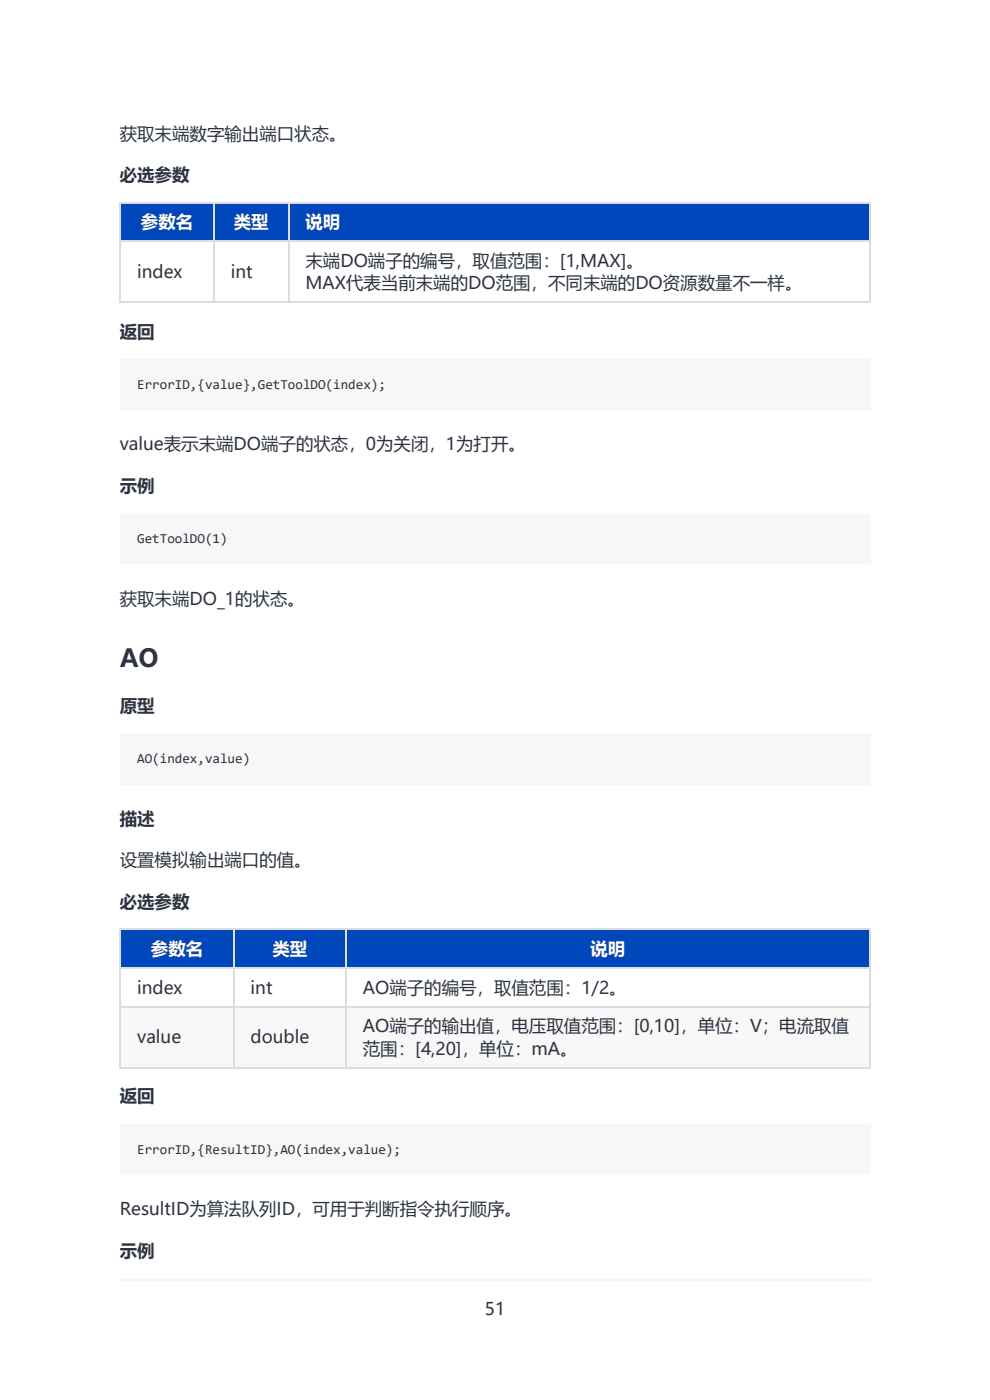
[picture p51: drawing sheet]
<svg xmlns="http://www.w3.org/2000/svg" width="210mm" height="297mm" viewBox="0 0 210 297" stroke-linecap="round" stroke-linejoin="round" font-family="sans-serif">
<defs><g id="words">
<text font-size="5.3" fill="#2d3440" x="25.4" y="141.5">AO</text>
<g font-size="3.7" fill="#2d3440">
<text x="25.4" y="29.6">获取末端数字输出端口状态。</text>
<text x="25.4" y="38.3">必选参数</text>
<text x="29.1" y="59">index</text>
<text x="48.9" y="59">int</text>
<text x="64.8" y="56.6">末端DO端子的编号，取值范围：[1,MAX]。</text>
<text x="64.8" y="61.4">MAX代表当前末端的DO范围，不同末端的DO资源数量不一样。</text>
<text x="25.4" y="71.7">返回</text>
<text x="25.4" y="95.5">value表示末端DO端子的状态，0为关闭，1为打开。</text>
<text x="25.4" y="104.5">示例</text>
<text x="25.4" y="128.3">获取末端DO_1的状态。</text>
<text x="25.4" y="151">原型</text>
<text x="25.4" y="175.1">描述</text>
<text x="25.4" y="183.8">设置模拟输出端口的值。</text>
<text x="25.4" y="192.5">必选参数</text>
<text x="29.1" y="210.8">index</text>
<text x="53.2" y="210.8">int</text>
<text x="77" y="210.8">AO端子的编号，取值范围：1/2。</text>
<text x="29.1" y="221.4">value</text>
<text x="53.2" y="221.4">double</text>
<text x="77" y="219">AO端子的输出值，电压取值范围：[0,10]，单位：V；电流取值</text>
<text x="77" y="223.7">范围：[4,20]，单位：mA。</text>
<text x="25.4" y="233.8">返回</text>
<text x="25.4" y="257.9">ResultID为算法队列ID，可用于判断指令执行顺序。</text>
<text x="25.4" y="266.6">示例</text>
<text x="102.8" y="279">51</text>
</g>
<g font-size="3.7" fill="#fff">
<text x="29.9" y="48.4">参数名</text>
<text x="49.6" y="48.4">类型</text>
<text x="64.8" y="48.4">说明</text>
<text x="32" y="202.6">参数名</text>
<text x="57.8" y="202.6">类型</text>
<text x="125.2" y="202.6">说明</text>
</g>
<g font-size="2.9" fill="#2d3440">
<text x="29.1" y="82.5">ErrorID,{value},GetToolDO(index);</text>
<text x="29.1" y="115.3">GetToolDO(1)</text>
<text x="29.1" y="161.8">AO(index,value)</text>
<text x="29.1" y="244.9">ErrorID,{ResultID},AO(index,value);</text>
</g>
</g></defs>
<path d="M25.4 42.8h19.8v8.2h-19.8z" fill="#0047bb"/>
<path d="M45.2 42.8h15.9v8.2h-15.9z" fill="#fff"/>
<path d="M45.2 42.8h15.9v8.2h-15.9z" fill="#0047bb"/>
<path d="M61.1 42.8h123.2v8.2h-123.2z" fill="#fff"/>
<path d="M61.1 42.8h123.2v8.2h-123.2z" fill="#0047bb"/>
<g fill="#fff">
<path d="M25.4 51h19.8v13h-19.8z"/>
<path d="M45.2 51h15.9v13h-15.9z"/>
<path d="M61.1 51h123.2v13h-123.2z"/>
</g>
<path d="M25.4 51.2h159.2M25.4 43h159.2M25.5 42.8v21.5M45.4 42.8v21.5M61.2 42.8v21.5M184.5 42.8v21.5M25.4 64.1h159.2" fill="none" stroke="#ddd" stroke-width=".26"/>
<g fill="#f7f7f7">
<path d="M25.4 76.2h159.2v10.8h-159.2z"/>
<path d="M25.4 109h159.2v10.5h-159.2z"/>
<path d="M25.4 155.5h159.2v10.9h-159.2z"/>
</g>
<path d="M25.4 197h24.1v8.2h-24.1z" fill="#fff"/>
<path d="M25.4 197h24.1v8.2h-24.1z" fill="#0047bb"/>
<path d="M49.5 197h23.8v8.2h-23.8z" fill="#fff"/>
<path d="M49.5 197h23.8v8.2h-23.8z" fill="#0047bb"/>
<path d="M73.3 197h111v8.2h-111z" fill="#fff"/>
<path d="M73.3 197h111v8.2h-111z" fill="#0047bb"/>
<g fill="#fff">
<path d="M25.4 205.2h24.1v8.2h-24.1z"/>
<path d="M49.5 205.2h23.8v8.2h-23.8z"/>
<path d="M73.3 205.2h111v8.2h-111z"/>
</g>
<g fill="#f8f8f8">
<path d="M25.4 213.4h24.1v13h-24.1z"/>
<path d="M49.5 213.4h23.8v13h-23.8z"/>
<path d="M73.3 213.4h111v13h-111z"/>
</g>
<path d="M25.4 197.2h159.2M25.5 197v29.7M49.6 197v29.7M73.4 197v29.7M184.5 197v29.7M25.4 213.6h159.2M25.4 205.4h159.2M25.4 226.5h159.2" fill="none" stroke="#ddd" stroke-width=".26"/>
<path d="M25.4 238.6h159.2v10.5h-159.2z" fill="#f7f7f7"/>
<path d="M25.4 271.5h159.2" fill="none" stroke="#f7f7f7" stroke-width=".31"/>
<g fill="#f7f7f7">
<path d="M29.1 79.9h52.9v3.4h-52.9z"/>
<path d="M29.1 112.7h19.3v3.4h-19.3z"/>
<path d="M29.1 159.2h24.1v3.4h-24.1z"/>
<path d="M29.1 242.3h56.1v3.4h-56.1z"/>
</g>
<use href="#words"/>
</svg>
